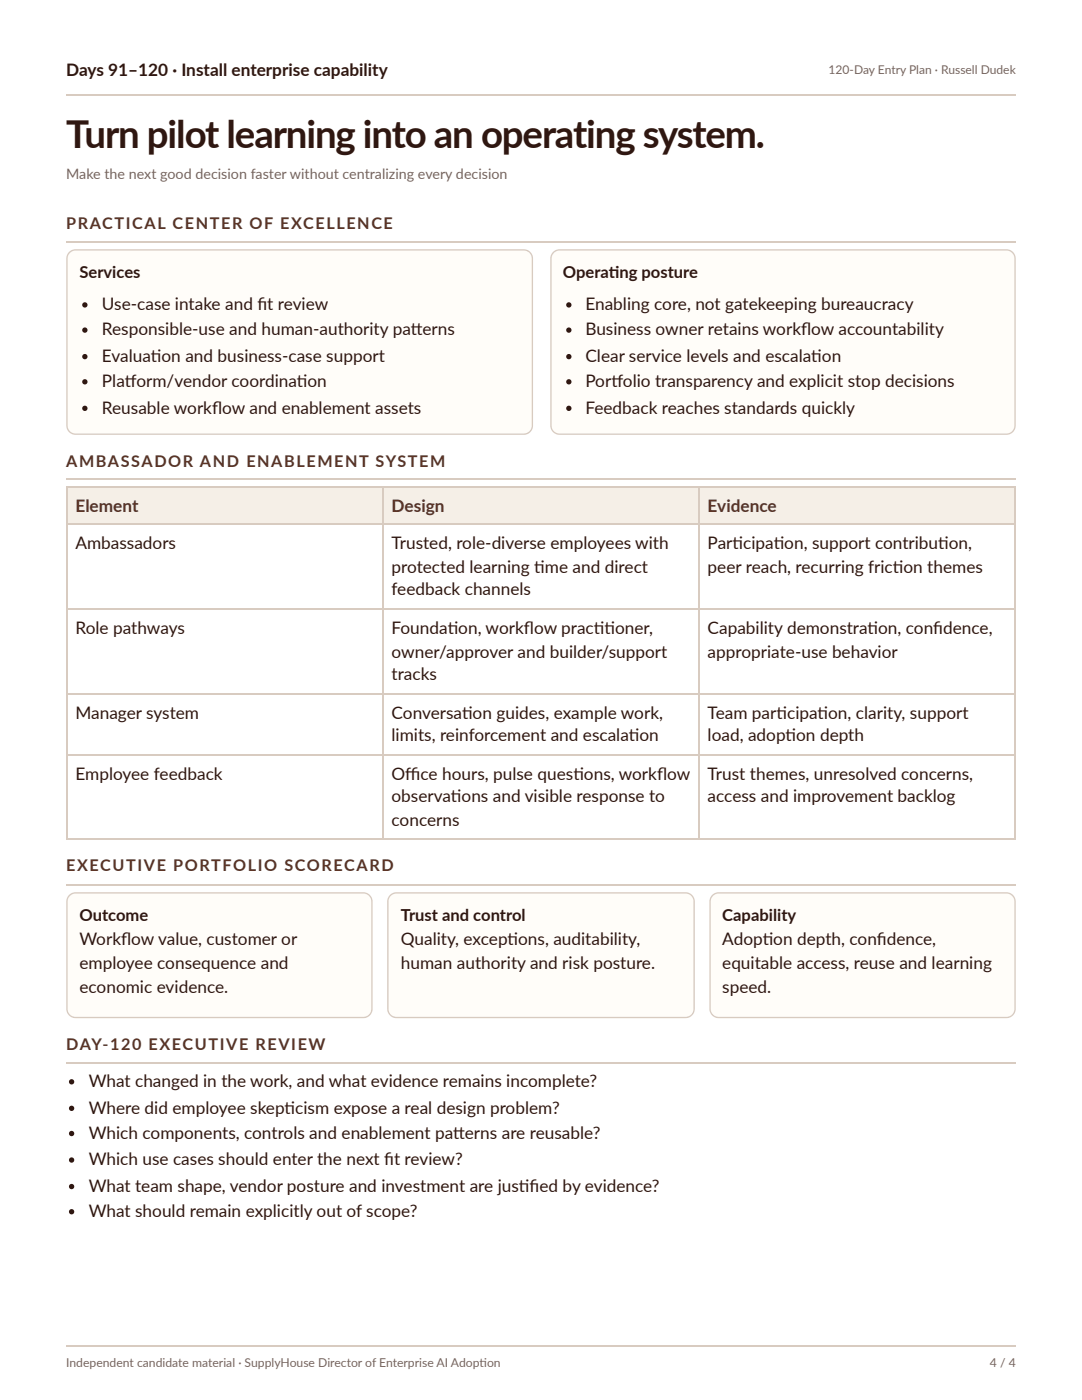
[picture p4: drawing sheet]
<svg xmlns="http://www.w3.org/2000/svg" width="216mm" height="279mm" viewBox="0 0 216 279" stroke-linecap="round" stroke-linejoin="round" font-family="sans-serif">
<defs><g id="words">
<text font-size="7.7" fill="#2f1711" x="13.2" y="29.6">Turn pilot learning into an operating system.</text>
<g font-size="3.4" fill="#2f1711">
<text x="13.2" y="15.1">Days 91–120 · Install enterprise capability</text>
<text x="20.3" y="61.9">Use-case intake and fi t review</text>
<text x="116.8" y="61.9">Enabling core, not gatekeeping bureaucracy</text>
<text x="20.3" y="66.9">Responsible-use and human-authority paterns</text>
<text x="82" y="66.9">t</text>
<text x="116.8" y="66.9">Business owner retains workfl ow accountability</text>
<text x="20.3" y="72.2">Evaluaton and business-case support</text>
<text x="20.3" y="77.3">Platorm/vendor coordinaton</text>
<text x="24.9" y="77.3">f</text>
<text x="30.1" y="72.2">i</text>
<text x="59.2" y="77.3">i</text>
<text x="116.8" y="72.2">Clear service levels and escalaton</text>
<text x="116.8" y="77.3">Portolio transparency and explicit stop decisions</text>
<text x="122" y="77.3">f</text>
<text x="161.9" y="72.2">i</text>
<text x="20.3" y="82.5">Reusable workfl ow and enablement assets</text>
<text x="116.8" y="82.5">Feedback reaches standards quickly</text>
<text x="15.1" y="109.5">Ambassadors</text>
<text x="78.1" y="109.5">Trusted, role-diverse employees with</text>
<text x="141.2" y="109.5">Partcipaton, support contributon,</text>
<text x="146.2" y="109.5">i</text>
<text x="154.4" y="109.5">i</text>
<text x="187.2" y="109.5">i</text>
<text x="78.1" y="114.3">protected learning tme and direct</text>
<text x="78.1" y="118.8">feedback channels</text>
<text x="106.6" y="114.3">i</text>
<text x="141.2" y="114.3">peer reach, recurring fricton themes</text>
<text x="178.2" y="114.3">i</text>
<text x="15.1" y="126.5">Role pathways</text>
<text x="78.1" y="126.5">Foundaton, workfl ow practtoner,</text>
<text x="78.1" y="131.2">owner/approver and builder/support</text>
<text x="89.3" y="126.5">i</text>
<text x="118.5" y="126.5">ii</text>
<text x="141.2" y="126.5">Capability demonstraton, confi dence,</text>
<text x="141.2" y="131.2">appropriate-use behavior</text>
<text x="173.1" y="126.5">i</text>
<text x="78.1" y="135.7">tracks</text>
<text x="15.1" y="143.4">Manager system</text>
<text x="78.1" y="143.4">Conversaton guides, example work,</text>
<text x="92.2" y="143.4">i</text>
<text x="141.2" y="143.4">Team partcipaton, clarity, support</text>
<text x="154.9" y="143.4">i</text>
<text x="163.1" y="143.4">i</text>
<text x="78.1" y="147.9">limits, reinforcement and escalaton</text>
<text x="125.5" y="147.9">i</text>
<text x="141.2" y="147.9">load, adopton depth</text>
<text x="156.8" y="147.9">i</text>
<text x="15.1" y="155.6">Employee feedback</text>
<text x="78.1" y="155.6">Offi ce hours, pulse questons, workfl ow</text>
<text x="114.4" y="155.6">i</text>
<text x="141.2" y="155.6">Trust themes, unresolved concerns,</text>
<text x="78.1" y="160.1">observatons and visible response to</text>
<text x="90" y="160.1">i</text>
<text x="141.2" y="160.1">access and improvement backlog</text>
<text x="78.1" y="164.8">concerns</text>
<text x="15.9" y="188.6">Workfl ow value, customer or</text>
<text x="80" y="188.6">Quality, exceptons, auditability,</text>
<text x="101.3" y="188.6">i</text>
<text x="144.1" y="188.6">Adopton depth, confi dence,</text>
<text x="152.2" y="188.6">i</text>
<text x="15.9" y="193.4">employee consequence and</text>
<text x="80" y="193.4">human authority and risk posture.</text>
<text x="144.1" y="193.4">equitable access, reuse and learning</text>
<text x="15.9" y="198.2">economic evidence.</text>
<text x="144.1" y="198.2">speed.</text>
<text x="17.7" y="217">What changed in the work, and what evidence remains incomplete?</text>
<text x="17.7" y="222.2">Where did employee skeptcism expose a real design problem?</text>
<text x="17.7" y="227.3">Which components, controls and enablement paterns are reusable?</text>
<text x="56.8" y="222.2">i</text>
<text x="90.4" y="227.3">t</text>
<text x="17.7" y="232.6">Which use cases should enter the next fi t review?</text>
<text x="17.7" y="237.9">What team shape, vendor posture and investment are justfi ed by evidence?</text>
<text x="103.5" y="237.9">i</text>
<text x="17.7" y="242.9">What should remain explicitly out of scope?</text>
</g>
<g font-size="3.4" fill="#5d3324">
<text x="15.1" y="102.1">Element</text>
<text x="78.1" y="102.1">Design</text>
<text x="141.2" y="102.1">Evidence</text>
</g>
<g font-size="3.3" fill="#2f1711">
<text x="15.9" y="55.6">Services</text>
<text x="112.3" y="55.6">Operatng posture</text>
<text x="121.5" y="55.6">i</text>
<text x="15.9" y="183.9">Outcome</text>
<text x="80" y="183.9">Trust and control</text>
<text x="144.1" y="183.9">Capability</text>
</g>
<g font-size="3.2" fill="#5d3324">
<text x="13.2" y="45.8">PRACTICAL CENTER OF EXCELLENCE</text>
<text x="13.2" y="93.1">AMBASSADOR AND ENABLEMENT SYSTEM</text>
<text x="13.2" y="173.8">EXECUTIVE PORTFOLIO SCORECARD</text>
<text x="13.2" y="209.5">DAY-120 EXECUTIVE REVIEW</text>
</g>
<text font-size="2.9" fill="#74675f" x="13.2" y="35.7">Make the next good decision faster without centralizing every decision</text>
<g font-size="2.4" fill="#74675f">
<text x="165.3" y="14.8">120-Day Entry Plan · Russell Dudek</text>
<text x="13.2" y="272.8">Independent candidate material · SupplyHouse Director of Enterprise AI Adopton</text>
<text x="95.7" y="272.8">i</text>
<text x="197.5" y="272.8">4 / 4</text>
</g>
</g></defs>
<path d="M0 0h215.9v279.4h-215.9z" fill="#eee9e3"/>
<path d="M13.2 18.9h189.5M13.2 48.3h189.5M13.2 95.6h189.5" fill="none" stroke="#d8cbc0" stroke-width=".26"/>
<g fill="#f5efe7">
<path d="M13.2 97.1h63.3v7.7h-63.3z"/>
<path d="M76.5 97.1h62.9v7.7h-62.9z"/>
<path d="M139.4 97.1h63.3v7.7h-63.3z"/>
</g>
<path d="M13.2 97.2h189.5M13.4 97.1v70.4M76.3 97.1v70.4M139.6 97.1v70.4M202.5 97.1v70.4M13.2 104.6h189.5M13.2 121.6h189.5M13.2 138.5h189.5M13.2 150.7h189.5M13.2 167.3h189.5M13.2 176.6h189.5M13.2 212.1h189.5" fill="none" stroke="#d8cbc0" stroke-width=".26"/>
<path d="M13.9 50.4l.5-.4 .7-.1h89.4a1.72 1.72 0 0 1 1.7 1.7v33.3a1.72 1.72 0 0 1-1.7 1.8h-89.4a1.72 1.72 0 0 1-1.7-1.8v-33.3l.1-.7z" fill="#fffdf9"/>
<path d="M13.9 50.4l.5-.4 .7-.1h89.4a1.72 1.72 0 0 1 1.7 1.7v33.3a1.72 1.72 0 0 1-1.7 1.8h-89.4a1.72 1.72 0 0 1-1.7-1.8v-33.3l.1-.7z" fill="none" stroke="#d8cbc0" stroke-width=".26"/>
<g fill="#2f1711">
<circle cx="16.9" cy="60.9" r=".53"/>
<circle cx="16.9" cy="65.9" r=".53"/>
<circle cx="16.9" cy="71.2" r=".53"/>
<circle cx="16.9" cy="76.2" r=".53"/>
<circle cx="16.9" cy="81.5" r=".53"/>
</g>
<path d="M110.4 50.4l.6-.4 .7-.1h89.1a1.72 1.72 0 0 1 1.7 1.7v33.3a1.72 1.72 0 0 1-1.7 1.8h-89.1a1.72 1.72 0 0 1-1.8-1.8v-33.3l.2-.7z" fill="#fffdf9"/>
<path d="M110.4 50.4l.6-.4 .7-.1h89.1a1.72 1.72 0 0 1 1.7 1.7v33.3a1.72 1.72 0 0 1-1.7 1.8h-89.1a1.72 1.72 0 0 1-1.8-1.8v-33.3l.2-.7z" fill="none" stroke="#d8cbc0" stroke-width=".26"/>
<g fill="#2f1711">
<circle cx="113.5" cy="60.9" r=".53"/>
<circle cx="113.5" cy="65.9" r=".53"/>
<circle cx="113.5" cy="71.2" r=".53"/>
<circle cx="113.5" cy="76.2" r=".53"/>
<circle cx="113.5" cy="81.5" r=".53"/>
</g>
<path d="M13.9 178.7l.5-.4 .7-.1h57.4a1.72 1.72 0 0 1 1.7 1.7v21.4a1.72 1.72 0 0 1-1.7 1.8h-57.4a1.72 1.72 0 0 1-1.7-1.8v-21.4l.1-.6z" fill="#fffdf9"/>
<path d="M13.9 178.7l.5-.4 .7-.1h57.4a1.72 1.72 0 0 1 1.7 1.7v21.4a1.72 1.72 0 0 1-1.7 1.8h-57.4a1.72 1.72 0 0 1-1.7-1.8v-21.4l.1-.6z" fill="none" stroke="#d8cbc0" stroke-width=".26"/>
<path d="M77.9 178.7l.6-.4 .6-.1h57.7a1.72 1.72 0 0 1 1.7 1.7v21.4a1.72 1.72 0 0 1-1.7 1.8h-57.7a1.72 1.72 0 0 1-1.7-1.8v-21.4l.1-.6z" fill="#fffdf9"/>
<path d="M77.9 178.7l.6-.4 .6-.1h57.7a1.72 1.72 0 0 1 1.7 1.7v21.4a1.72 1.72 0 0 1-1.7 1.8h-57.7a1.72 1.72 0 0 1-1.7-1.8v-21.4l.1-.6z" fill="none" stroke="#d8cbc0" stroke-width=".26"/>
<path d="M142.2 178.7l.5-.4 .7-.1h57.4a1.72 1.72 0 0 1 1.7 1.7v21.4a1.72 1.72 0 0 1-1.7 1.8h-57.4a1.72 1.72 0 0 1-1.7-1.8v-21.4l.1-.6z" fill="#fffdf9"/>
<path d="M142.2 178.7l.5-.4 .7-.1h57.4a1.72 1.72 0 0 1 1.7 1.7v21.4a1.72 1.72 0 0 1-1.7 1.8h-57.4a1.72 1.72 0 0 1-1.7-1.8v-21.4l.1-.6z" fill="none" stroke="#d8cbc0" stroke-width=".26"/>
<g fill="#2f1711">
<circle cx="14.3" cy="215.9" r=".53"/>
<circle cx="14.3" cy="221.2" r=".53"/>
<circle cx="14.3" cy="226.2" r=".53"/>
<circle cx="14.3" cy="231.5" r=".53"/>
<circle cx="14.3" cy="236.8" r=".53"/>
<circle cx="14.3" cy="241.8" r=".53"/>
</g>
<path d="M13.2 268.7h189.5" fill="none" stroke="#d8cbc0" stroke-width=".26"/>
<use href="#words"/>
</svg>
